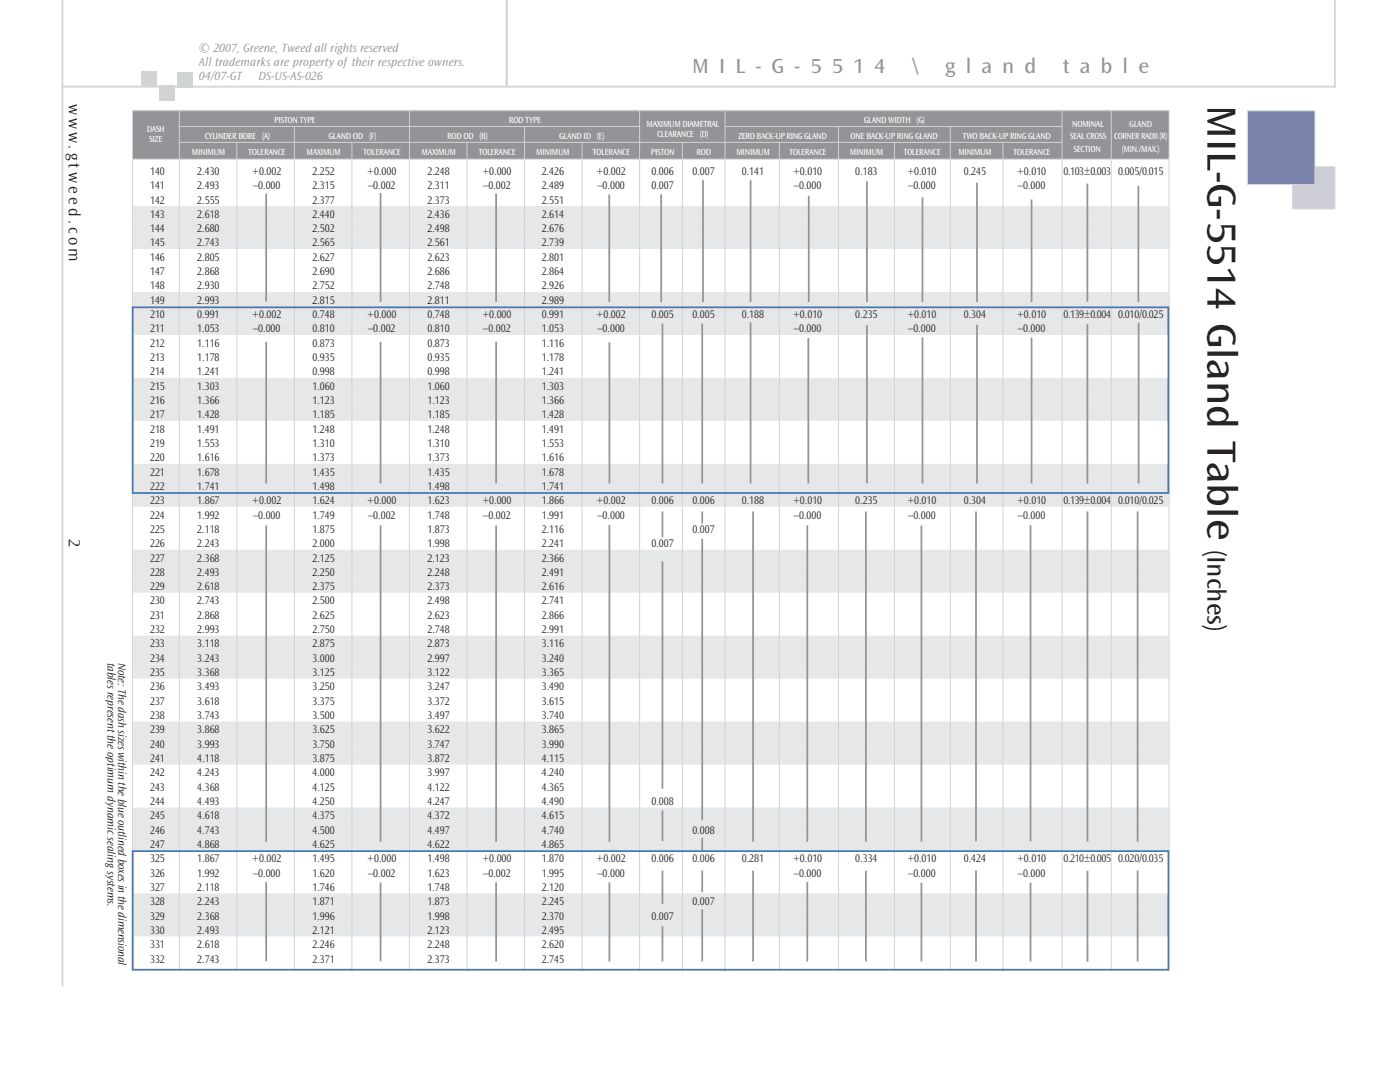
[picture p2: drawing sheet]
<svg xmlns="http://www.w3.org/2000/svg" width="279mm" height="216mm" viewBox="0 0 279 216" stroke-linecap="round" stroke-linejoin="round" font-family="sans-serif">
<defs><g id="words">
<text font-size="8.5" fill="#231f1f" x="241" y="21" transform="rotate(90 241 21)">MIL-G-5514 Gland Table</text>
<text font-size="5.3" fill="#231f1f" x="241" y="109.7" transform="rotate(90 241 109.7)">(Inches)</text>
<g font-size="4.2" fill="#939497">
<text x="138.2" y="14.5">M I L - G - 5 5 1 4</text>
<text x="182" y="14.5">\</text>
<text x="188.7" y="14.5">g l a n d</text>
<text x="212.1" y="14.5">t a b l e</text>
</g>
<g font-size="3.4" fill="#231f1f">
<text x="13.7" y="20.7" transform="rotate(90 13.7 20.7)">w w w. g t w e e d . c o m</text>
<text x="13.7" y="107.5" transform="rotate(90 13.7 107.5)">2</text>
</g>
<g font-size="2.5" fill="#939497">
<text x="39.7" y="10.4">© 2007, Greene, Tweed all rights reserved</text>
<text x="39.7" y="13.2">All trademarks are property of their respective owners.</text>
<text x="39.7" y="16">04/07-GT</text>
<text x="51.6" y="16">DS-US-AS-026</text>
</g>
<g font-size="2.3" fill="#231f1f">
<text x="29.9" y="34.9">140</text>
<text x="39.4" y="34.9">2.430</text>
<text x="50.3" y="34.9">+0.002</text>
<text x="62.3" y="34.9">2.252</text>
<text x="73.3" y="34.9">+0.000</text>
<text x="85.3" y="34.9">2.248</text>
<text x="96.3" y="34.9">+0.000</text>
<text x="108.1" y="34.9">2.426</text>
<text x="119.1" y="34.9">+0.002</text>
<text x="130" y="34.9">0.006</text>
<text x="138.2" y="34.9">0.007</text>
<text x="148.1" y="34.9">0.141</text>
<text x="158.3" y="34.9">+0.010</text>
<text x="170.7" y="34.9">0.183</text>
<text x="181.1" y="34.9">+0.010</text>
<text x="192.4" y="34.9">0.245</text>
<text x="203" y="34.9">+0.010</text>
<text x="212.3" y="34.9">0.103±0.003</text>
<text x="223.1" y="34.9">0.005/0.015</text>
<text x="29.9" y="37.8">141</text>
<text x="29.9" y="40.6">142</text>
<text x="39.4" y="37.8">2.493</text>
<text x="39.4" y="40.6">2.555</text>
<text x="50.5" y="37.8">–0.000</text>
<text x="62.3" y="37.8">2.315</text>
<text x="62.3" y="40.6">2.377</text>
<text x="73.5" y="37.8">–0.002</text>
<text x="85.3" y="37.8">2.311</text>
<text x="85.3" y="40.6">2.373</text>
<text x="96.4" y="37.8">–0.002</text>
<text x="108.1" y="37.8">2.489</text>
<text x="108.1" y="40.6">2.551</text>
<text x="119.2" y="37.8">–0.000</text>
<text x="130" y="37.8">0.007</text>
<text x="158.4" y="37.8">–0.000</text>
<text x="181.3" y="37.8">–0.000</text>
<text x="203.1" y="37.8">–0.000</text>
<text x="29.9" y="43.5">143</text>
<text x="29.9" y="46.3">144</text>
<text x="39.4" y="43.5">2.618</text>
<text x="39.4" y="46.3">2.680</text>
<text x="62.3" y="43.5">2.440</text>
<text x="62.3" y="46.3">2.502</text>
<text x="85.3" y="43.5">2.436</text>
<text x="85.3" y="46.3">2.498</text>
<text x="108.1" y="43.5">2.614</text>
<text x="108.1" y="46.3">2.676</text>
<text x="29.9" y="49.2">145</text>
<text x="29.9" y="52">146</text>
<text x="39.4" y="49.2">2.743</text>
<text x="39.4" y="52">2.805</text>
<text x="62.3" y="49.2">2.565</text>
<text x="62.3" y="52">2.627</text>
<text x="85.3" y="49.2">2.561</text>
<text x="85.3" y="52">2.623</text>
<text x="108.1" y="49.2">2.739</text>
<text x="108.1" y="52">2.801</text>
<text x="29.9" y="54.9">147</text>
<text x="29.9" y="57.8">148</text>
<text x="39.4" y="54.9">2.868</text>
<text x="39.4" y="57.8">2.930</text>
<text x="62.3" y="54.9">2.690</text>
<text x="62.3" y="57.8">2.752</text>
<text x="85.3" y="54.9">2.686</text>
<text x="85.3" y="57.8">2.748</text>
<text x="108.1" y="54.9">2.864</text>
<text x="108.1" y="57.8">2.926</text>
<text x="29.9" y="60.6">149</text>
<text x="29.9" y="63.5">210</text>
<text x="39.4" y="60.6">2.993</text>
<text x="39.4" y="63.5">0.991</text>
<text x="50.3" y="63.5">+0.002</text>
<text x="62.3" y="60.6">2.815</text>
<text x="62.3" y="63.5">0.748</text>
<text x="73.3" y="63.5">+0.000</text>
<text x="85.3" y="60.6">2.811</text>
<text x="85.3" y="63.5">0.748</text>
<text x="96.3" y="63.5">+0.000</text>
<text x="108.1" y="60.6">2.989</text>
<text x="108.1" y="63.5">0.991</text>
<text x="119.1" y="63.5">+0.002</text>
<text x="130" y="63.5">0.005</text>
<text x="138.2" y="63.5">0.005</text>
<text x="148.1" y="63.5">0.188</text>
<text x="158.3" y="63.5">+0.010</text>
<text x="170.7" y="63.5">0.235</text>
<text x="181.1" y="63.5">+0.010</text>
<text x="192.4" y="63.5">0.304</text>
<text x="203" y="63.5">+0.010</text>
<text x="212.3" y="63.5">0.139±0.004</text>
<text x="223.1" y="63.5">0.010/0.025</text>
<text x="29.9" y="66.3">211</text>
<text x="29.9" y="69.2">212</text>
<text x="39.4" y="66.3">1.053</text>
<text x="39.4" y="69.2">1.116</text>
<text x="50.5" y="66.3">–0.000</text>
<text x="62.3" y="66.3">0.810</text>
<text x="62.3" y="69.2">0.873</text>
<text x="73.5" y="66.3">–0.002</text>
<text x="85.3" y="66.3">0.810</text>
<text x="85.3" y="69.2">0.873</text>
<text x="96.4" y="66.3">–0.002</text>
<text x="108.1" y="66.3">1.053</text>
<text x="108.1" y="69.2">1.116</text>
<text x="119.2" y="66.3">–0.000</text>
<text x="158.4" y="66.3">–0.000</text>
<text x="181.2" y="66.3">–0.000</text>
<text x="203.1" y="66.3">–0.000</text>
<text x="29.9" y="72">213</text>
<text x="29.9" y="74.9">214</text>
<text x="29.9" y="77.8">215</text>
<text x="39.4" y="72">1.178</text>
<text x="39.4" y="74.9">1.241</text>
<text x="39.4" y="77.8">1.303</text>
<text x="62.3" y="72">0.935</text>
<text x="62.3" y="74.9">0.998</text>
<text x="62.3" y="77.8">1.060</text>
<text x="85.3" y="72">0.935</text>
<text x="85.3" y="74.9">0.998</text>
<text x="85.3" y="77.8">1.060</text>
<text x="108.1" y="72">1.178</text>
<text x="108.1" y="74.9">1.241</text>
<text x="108.1" y="77.8">1.303</text>
<text x="29.9" y="80.6">216</text>
<text x="29.9" y="83.5">217</text>
<text x="39.4" y="80.6">1.366</text>
<text x="39.4" y="83.5">1.428</text>
<text x="62.3" y="80.6">1.123</text>
<text x="62.3" y="83.5">1.185</text>
<text x="85.3" y="80.6">1.123</text>
<text x="85.3" y="83.5">1.185</text>
<text x="108.1" y="80.6">1.366</text>
<text x="108.1" y="83.5">1.428</text>
<text x="29.9" y="86.3">218</text>
<text x="29.9" y="89.2">219</text>
<text x="39.4" y="86.3">1.491</text>
<text x="39.4" y="89.2">1.553</text>
<text x="62.3" y="86.3">1.248</text>
<text x="62.3" y="89.2">1.310</text>
<text x="85.3" y="86.3">1.248</text>
<text x="85.3" y="89.2">1.310</text>
<text x="108.1" y="86.3">1.491</text>
<text x="108.1" y="89.2">1.553</text>
<text x="29.9" y="92">220</text>
<text x="29.9" y="94.9">221</text>
<text x="39.4" y="92">1.616</text>
<text x="39.4" y="94.9">1.678</text>
<text x="62.3" y="92">1.373</text>
<text x="62.3" y="94.9">1.435</text>
<text x="85.3" y="92">1.373</text>
<text x="85.3" y="94.9">1.435</text>
<text x="108.1" y="92">1.616</text>
<text x="108.1" y="94.9">1.678</text>
<text x="29.9" y="97.8">222</text>
<text x="29.9" y="100.6">223</text>
<text x="39.4" y="97.8">1.741</text>
<text x="39.4" y="100.6">1.867</text>
<text x="50.3" y="100.6">+0.002</text>
<text x="62.3" y="97.8">1.498</text>
<text x="62.3" y="100.6">1.624</text>
<text x="73.3" y="100.6">+0.000</text>
<text x="85.3" y="97.8">1.498</text>
<text x="85.3" y="100.6">1.623</text>
<text x="96.3" y="100.6">+0.000</text>
<text x="108.1" y="97.8">1.741</text>
<text x="108.1" y="100.6">1.866</text>
<text x="119.1" y="100.6">+0.002</text>
<text x="130" y="100.6">0.006</text>
<text x="138.2" y="100.6">0.006</text>
<text x="148.1" y="100.6">0.188</text>
<text x="158.3" y="100.6">+0.010</text>
<text x="170.7" y="100.6">0.235</text>
<text x="181.1" y="100.6">+0.010</text>
<text x="192.4" y="100.6">0.304</text>
<text x="203" y="100.6">+0.010</text>
<text x="212.3" y="100.6">0.139±0.004</text>
<text x="223.1" y="100.6">0.010/0.025</text>
<text x="29.9" y="103.5">224</text>
<text x="29.9" y="106.3">225</text>
<text x="39.4" y="103.5">1.992</text>
<text x="39.4" y="106.3">2.118</text>
<text x="50.5" y="103.5">–0.000</text>
<text x="62.3" y="103.5">1.749</text>
<text x="62.3" y="106.3">1.875</text>
<text x="73.5" y="103.5">–0.002</text>
<text x="85.3" y="103.5">1.748</text>
<text x="85.3" y="106.3">1.873</text>
<text x="96.4" y="103.5">–0.002</text>
<text x="108.1" y="103.5">1.991</text>
<text x="108.1" y="106.3">2.116</text>
<text x="119.2" y="103.5">–0.000</text>
<text x="138.2" y="106.3">0.007</text>
<text x="158.4" y="103.5">–0.000</text>
<text x="181.2" y="103.5">–0.000</text>
<text x="203.1" y="103.5">–0.000</text>
<text x="29.9" y="109.2">226</text>
<text x="29.9" y="112">227</text>
<text x="39.4" y="109.2">2.243</text>
<text x="39.4" y="112">2.368</text>
<text x="62.3" y="109.2">2.000</text>
<text x="62.3" y="112">2.125</text>
<text x="85.3" y="109.2">1.998</text>
<text x="85.3" y="112">2.123</text>
<text x="108.1" y="109.2">2.241</text>
<text x="108.1" y="112">2.366</text>
<text x="130" y="109.2">0.007</text>
<text x="29.9" y="114.9">228</text>
<text x="29.9" y="117.8">229</text>
<text x="39.4" y="114.9">2.493</text>
<text x="39.4" y="117.8">2.618</text>
<text x="62.3" y="114.9">2.250</text>
<text x="62.3" y="117.8">2.375</text>
<text x="85.3" y="114.9">2.248</text>
<text x="85.3" y="117.8">2.373</text>
<text x="108.1" y="114.9">2.491</text>
<text x="108.1" y="117.8">2.616</text>
<text x="29.9" y="120.6">230</text>
<text x="29.9" y="123.5">231</text>
<text x="39.4" y="120.6">2.743</text>
<text x="39.4" y="123.5">2.868</text>
<text x="62.3" y="120.6">2.500</text>
<text x="62.3" y="123.5">2.625</text>
<text x="85.3" y="120.6">2.498</text>
<text x="85.3" y="123.5">2.623</text>
<text x="108.1" y="120.6">2.741</text>
<text x="108.1" y="123.5">2.866</text>
<text x="29.9" y="126.3">232</text>
<text x="29.9" y="129.2">233</text>
<text x="39.4" y="126.3">2.993</text>
<text x="39.4" y="129.2">3.118</text>
<text x="62.3" y="126.3">2.750</text>
<text x="62.3" y="129.2">2.875</text>
<text x="85.3" y="126.3">2.748</text>
<text x="85.3" y="129.2">2.873</text>
<text x="108.1" y="126.3">2.991</text>
<text x="108.1" y="129.2">3.116</text>
<text x="21.5" y="132.3" transform="rotate(90 21.5 132.3)">tables represent the optimum dynamic sealing systems.</text>
<text x="23.6" y="132.3" transform="rotate(90 23.6 132.3)">Note: The dash sizes within the blue outlined boxes in the dimensional</text>
<text x="29.9" y="132">234</text>
<text x="29.9" y="134.9">235</text>
<text x="29.9" y="137.8">236</text>
<text x="39.4" y="132">3.243</text>
<text x="39.4" y="134.9">3.368</text>
<text x="39.4" y="137.8">3.493</text>
<text x="62.3" y="132">3.000</text>
<text x="62.3" y="134.9">3.125</text>
<text x="62.3" y="137.8">3.250</text>
<text x="85.3" y="132">2.997</text>
<text x="85.3" y="134.9">3.122</text>
<text x="85.3" y="137.8">3.247</text>
<text x="108.1" y="132">3.240</text>
<text x="108.1" y="134.9">3.365</text>
<text x="108.1" y="137.8">3.490</text>
<text x="29.9" y="140.6">237</text>
<text x="29.9" y="143.5">238</text>
<text x="39.4" y="140.6">3.618</text>
<text x="39.4" y="143.5">3.743</text>
<text x="62.3" y="140.6">3.375</text>
<text x="62.3" y="143.5">3.500</text>
<text x="85.3" y="140.6">3.372</text>
<text x="85.3" y="143.5">3.497</text>
<text x="108.1" y="140.6">3.615</text>
<text x="108.1" y="143.5">3.740</text>
<text x="29.9" y="146.3">239</text>
<text x="29.9" y="149.2">240</text>
<text x="39.4" y="146.3">3.868</text>
<text x="39.4" y="149.2">3.993</text>
<text x="62.3" y="146.3">3.625</text>
<text x="62.3" y="149.2">3.750</text>
<text x="85.3" y="146.3">3.622</text>
<text x="85.3" y="149.2">3.747</text>
<text x="108.1" y="146.3">3.865</text>
<text x="108.1" y="149.2">3.990</text>
<text x="29.9" y="152.1">241</text>
<text x="29.9" y="154.9">242</text>
<text x="39.4" y="152.1">4.118</text>
<text x="39.4" y="154.9">4.243</text>
<text x="62.3" y="152.1">3.875</text>
<text x="62.3" y="154.9">4.000</text>
<text x="85.3" y="152.1">3.872</text>
<text x="85.3" y="154.9">3.997</text>
<text x="108.1" y="152.1">4.115</text>
<text x="108.1" y="154.9">4.240</text>
<text x="29.9" y="157.8">243</text>
<text x="29.9" y="160.6">244</text>
<text x="39.4" y="157.8">4.368</text>
<text x="39.4" y="160.6">4.493</text>
<text x="62.3" y="157.8">4.125</text>
<text x="62.3" y="160.6">4.250</text>
<text x="85.3" y="157.8">4.122</text>
<text x="85.3" y="160.6">4.247</text>
<text x="108.1" y="157.8">4.365</text>
<text x="108.1" y="160.6">4.490</text>
<text x="130" y="160.6">0.008</text>
<text x="29.9" y="163.5">245</text>
<text x="29.9" y="166.3">246</text>
<text x="39.4" y="163.5">4.618</text>
<text x="39.4" y="166.3">4.743</text>
<text x="62.3" y="163.5">4.375</text>
<text x="62.3" y="166.3">4.500</text>
<text x="85.3" y="163.5">4.372</text>
<text x="85.3" y="166.3">4.497</text>
<text x="108.1" y="163.5">4.615</text>
<text x="108.1" y="166.3">4.740</text>
<text x="138.2" y="166.3">0.008</text>
<text x="29.9" y="169.2">247</text>
<text x="29.9" y="172.1">325</text>
<text x="39.4" y="169.2">4.868</text>
<text x="39.4" y="172.1">1.867</text>
<text x="50.3" y="172.1">+0.002</text>
<text x="62.3" y="169.2">4.625</text>
<text x="62.3" y="172.1">1.495</text>
<text x="73.3" y="172.1">+0.000</text>
<text x="85.3" y="169.2">4.622</text>
<text x="85.3" y="172.1">1.498</text>
<text x="96.3" y="172.1">+0.000</text>
<text x="108.1" y="169.2">4.865</text>
<text x="108.1" y="172.1">1.870</text>
<text x="119.1" y="172.1">+0.002</text>
<text x="130" y="172.1">0.006</text>
<text x="138.2" y="172.1">0.006</text>
<text x="148.1" y="172.1">0.281</text>
<text x="158.3" y="172.1">+0.010</text>
<text x="170.7" y="172.1">0.334</text>
<text x="181.1" y="172.1">+0.010</text>
<text x="192.4" y="172.1">0.424</text>
<text x="203" y="172.1">+0.010</text>
<text x="212.3" y="172.1">0.210±0.005</text>
<text x="223.1" y="172.1">0.020/0.035</text>
<text x="29.9" y="174.9">326</text>
<text x="29.9" y="177.8">327</text>
<text x="39.4" y="174.9">1.992</text>
<text x="39.4" y="177.8">2.118</text>
<text x="50.5" y="174.9">–0.000</text>
<text x="62.3" y="174.9">1.620</text>
<text x="62.3" y="177.8">1.746</text>
<text x="73.5" y="174.9">–0.002</text>
<text x="85.3" y="174.9">1.623</text>
<text x="85.3" y="177.8">1.748</text>
<text x="96.4" y="174.9">–0.002</text>
<text x="108.1" y="174.9">1.995</text>
<text x="108.1" y="177.8">2.120</text>
<text x="119.2" y="174.9">–0.000</text>
<text x="158.4" y="174.9">–0.000</text>
<text x="181.2" y="174.9">–0.000</text>
<text x="203.1" y="174.9">–0.000</text>
<text x="29.9" y="180.6">328</text>
<text x="29.9" y="183.5">329</text>
<text x="39.4" y="180.6">2.243</text>
<text x="39.4" y="183.5">2.368</text>
<text x="62.3" y="180.6">1.871</text>
<text x="62.3" y="183.5">1.996</text>
<text x="85.3" y="180.6">1.873</text>
<text x="85.3" y="183.5">1.998</text>
<text x="108.1" y="180.6">2.245</text>
<text x="108.1" y="183.5">2.370</text>
<text x="130" y="183.5">0.007</text>
<text x="138.2" y="180.6">0.007</text>
<text x="29.9" y="186.3">330</text>
<text x="29.9" y="189.2">331</text>
<text x="39.4" y="186.3">2.493</text>
<text x="39.4" y="189.2">2.618</text>
<text x="62.3" y="186.3">2.121</text>
<text x="62.3" y="189.2">2.246</text>
<text x="85.3" y="186.3">2.123</text>
<text x="85.3" y="189.2">2.248</text>
<text x="108.1" y="186.3">2.495</text>
<text x="108.1" y="189.2">2.620</text>
<text x="29.9" y="192.1">332</text>
<text x="39.4" y="192.1">2.743</text>
<text x="62.3" y="192.1">2.371</text>
<text x="85.3" y="192.1">2.373</text>
<text x="108.1" y="192.1">2.745</text>
</g>
<g font-size="1.8" fill="#fff">
<text x="29.3" y="26.4">DASH</text>
<text x="29.8" y="28.3">SIZE</text>
<text x="40.8" y="27.6">CYLINDER BORE (A)</text>
<text x="54.7" y="24.6">PISTON TYPE</text>
<text x="65.5" y="27.6">GLAND OD (F)</text>
<text x="89.2" y="27.6">ROD OD (B)</text>
<text x="101.5" y="24.6">ROD TYPE</text>
<text x="111.6" y="27.6">GLAND ID (E)</text>
<text x="129" y="25.4">MAXIMUM DIAMETRAL</text>
<text x="131.1" y="27.3">CLEARANCE (D)</text>
<text x="147.3" y="27.6">ZERO BACK-UP RING GLAND</text>
<text x="169.7" y="27.6">ONE BACK-UP RING GLAND</text>
<text x="172.4" y="24.6">GLAND WIDTH (G)</text>
<text x="192.1" y="27.6">TWO BACK-UP RING GLAND</text>
<text x="213.5" y="27.6">SEAL CROSS</text>
<text x="214" y="25.4">NOMINAL</text>
<text x="222.3" y="27.6">CORNER RADII(R)</text>
<text x="225.4" y="25.4">GLAND</text>
<text x="38.3" y="31">MINIMUM</text>
<text x="49.5" y="31">TOLERANCE</text>
<text x="61.2" y="31">MAXIMUM</text>
<text x="72.5" y="31">TOLERANCE</text>
<text x="84.1" y="31">MAXIMUM</text>
<text x="95.5" y="31">TOLERANCE</text>
<text x="107" y="31">MINIMUM</text>
<text x="118.3" y="31">TOLERANCE</text>
<text x="129.9" y="31">PISTON</text>
<text x="139" y="31">ROD</text>
<text x="147" y="31">MINIMUM</text>
<text x="157.5" y="31">TOLERANCE</text>
<text x="169.6" y="31">MINIMUM</text>
<text x="180.3" y="31">TOLERANCE</text>
<text x="191.3" y="31">MINIMUM</text>
<text x="202.2" y="31">TOLERANCE</text>
<text x="214.3" y="30.2">SECTION</text>
<text x="223.9" y="30.2">(MIN./MAX.)</text>
</g>
</g></defs>
<path d="M101.1 -.1v16.9M12.3 17.3h254.2" fill="none" stroke="#d1d3d4" stroke-width=".35"/>
<g fill="#d1d3d4">
<path d="M35.4 14.4h3.1v3h-3.1z"/>
<path d="M31.9 17.1h3v3.1h-3z"/>
<path d="M28.2 14.3h3.1v3.1h-3.1z"/>
</g>
<path d="M258.1 33.4h8.2v8.2h-8.2z" fill="#cccdde"/>
<path d="M258 33.3h8.4v8.4h-8.4z" fill="none" stroke="#d1d3d4" stroke-width=".2"/>
<path d="M249 22.2h13.3v14.5h-13.3z" fill="#7982aa"/>
<path d="M248.9 22.1h13.5v14.7h-13.5z" fill="none" stroke="#d1d3d4" stroke-width=".2"/>
<path d="M12.5 -.1v196.9M101.1 -.1v17.4M266.4 -.1v17.5" fill="none" stroke="#d1d3d4" stroke-width=".35"/>
<path d="M26.5 22.1h206.9v9.6h-206.9z" fill="#939497"/>
<g fill="none" stroke="#e6e7e8" stroke-width="2.9" stroke-linecap="butt">
<path d="M26.3 42.5h206.9M26.3 45.4h206.9M26.3 48.3h206.9M26.3 59.7h206.9M26.3 62.5h206.9M26.3 65.4h206.9M26.3 76.8h206.9M26.3 79.7h206.9M26.3 82.6h206.9M26.3 94h206.9M26.3 96.8h206.9M26.3 99.7h206.9"/>
<path d="M26.3 111.1h206.9M26.3 114h206.9M26.3 116.8h206.9M26.3 128.3h206.9M26.3 131.1h206.9M26.3 134h206.9M26.3 145.4h206.9M26.3 148.3h206.9M26.3 151.1h206.9M26.3 162.6h206.9M26.3 165.4h206.9M26.3 168.3h206.9"/>
<path d="M26.3 179.7h206.9M26.3 182.6h206.9M26.3 185.4h206.9"/>
</g>
<g fill="none" stroke="#d1d3d4" stroke-width=".2">
<path d="M26.3 31.8h206.9M26.4 22.1h206.9v171.4h-206.9zM35.8 22.1v171.5M35.8 25.2h91.8M35.9 28.4h176.1M47.3 28.5v165.1M58.7 25.2v168.4M70.2 28.4v165.2M81.7 22.1v171.5M93.2 28.4v165.2M104.7 25.2v168.4M116.2 28.3v165.3"/>
<path d="M127.6 22.1v171.5M136.2 28.4v165.2M144.7 22.1v171.5M144.7 25.2h67.3M155.5 28.3v165.3M167.3 25.3v168.3M178.5 28.4v165.2M189.7 25.3v168.3M200.2 28.4v165.2M212 22.1v171M221.8 22.1v171.5"/>
</g>
<g fill="none" stroke="#939497" stroke-width=".35">
<path d="M53.1 38.6v21.6M75.9 38.5v21.8M99 38.6v21.7M121.6 38.8v21.5M132 38.8v21.5M140.3 36v24.3M149.8 36v24.3M161.4 39.1v21.2M173 36.2v24.1M184.1 39.4v20.9M195 36.5v23.8M205.9 39.8v20.5"/>
<path d="M217 36.6v23.6M227.2 37.1v23.2M53.1 68.2v28.3M75.9 68.2v28.3M99 68.2v28.3M121.6 68.3v28.2M132.2 64.6v31.9M140.1 64.6v31.9M149.8 64.3v32.2M161.3 67.4v29.1M173 64.9v31.6M184.1 67.3v29.2"/>
<path d="M195 64.8v31.7M205.9 67.3v29.2M217 64.7v31.8M227.2 64.4v32.1M53.1 104.8v63.2M75.9 104.8v63.2M99 104.9v63.1M121.6 104.7v63.3M132.2 102v5.2M132.2 112v45.4M140.1 102.1v2.4M140.1 107.5v56.2"/>
<path d="M150.3 102.1v65.8M161.1 104.8v63.2M172.8 102.1v65.9M183.9 104.9v63M194.8 102.1v65.8M205.7 104.8v63.1M217 102v65.9M227 102.1v65.8M53.1 176v15.8M75.9 176.1v15.7M99 176v15.9M121.6 176.1v15.8"/>
<path d="M132.2 161.7v6.1M132.2 173.7v6.7M140.1 167.2v2.6M140.1 173.7v4.3M150.3 173.7v18.2M161.1 176v15.9M172.8 173.7v18.2M183.9 176.1v15.8M194.8 173.7v18.2M205.7 176.1v15.8M217 173.8v18.1M227 173.7v18.2"/>
<path d="M132.2 184.8v7.1M140.1 181.4v10.5"/>
</g>
<path d="M26.5 61.3h206.7v37.1h-206.7zM26.5 169.8h206.7v23.7h-206.7z" fill="none" stroke="#4579b2" stroke-width=".35"/>
<use href="#words"/>
</svg>
